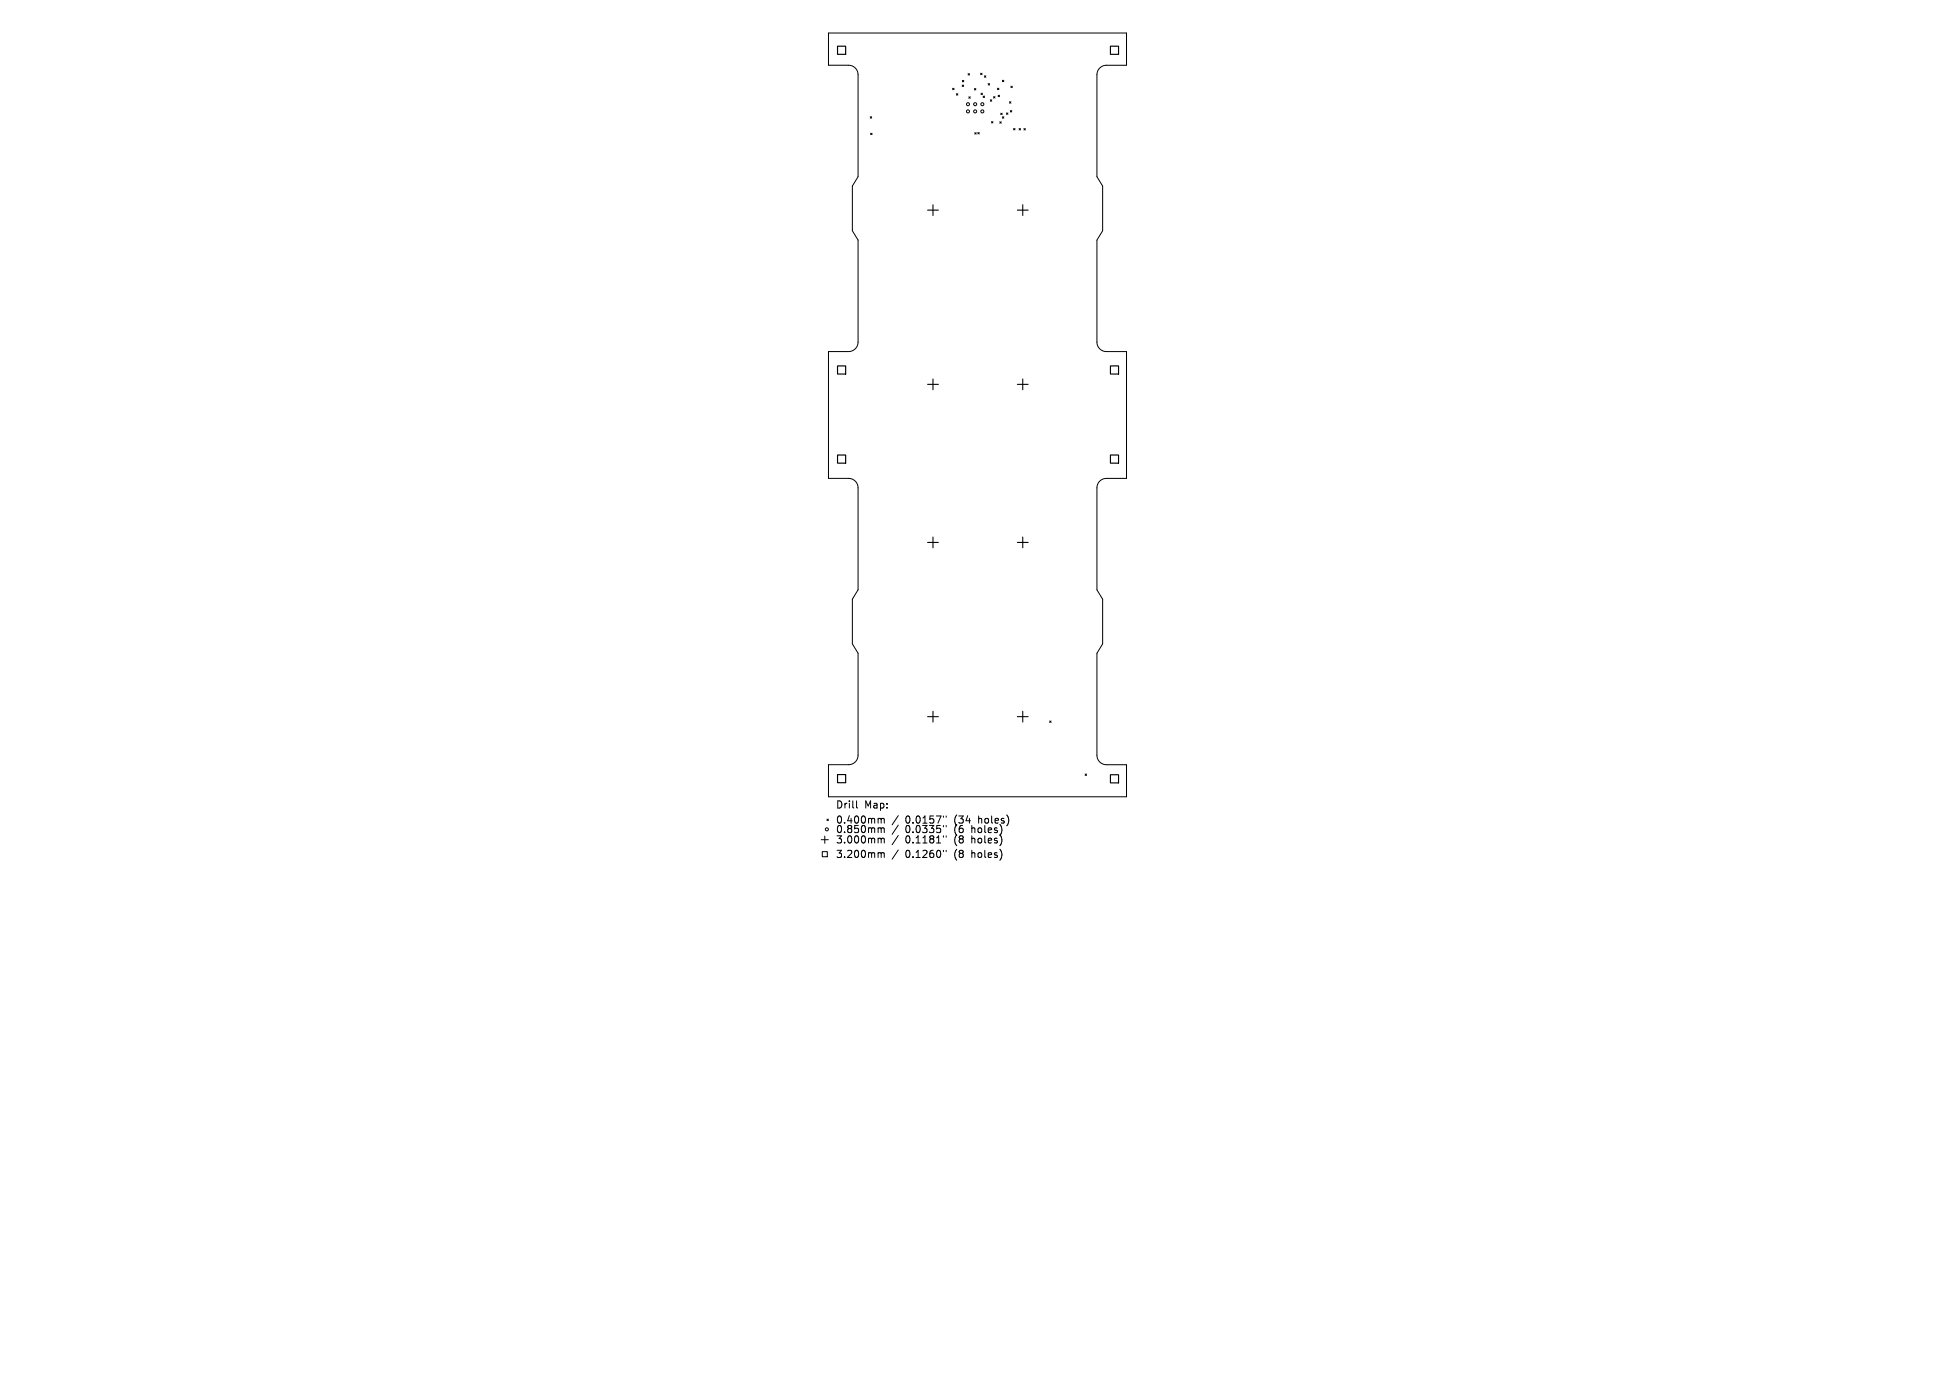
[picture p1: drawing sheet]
<svg xmlns="http://www.w3.org/2000/svg" width="297mm" height="210mm" viewBox="0 0 297 210" stroke-linecap="round" stroke-linejoin="round" font-family="sans-serif">
<defs><g id="words">
<g font-size="1.5">
<text x="126.9" y="122.9">Drill</text>
<text x="126.9" y="125.2">0.400mm</text>
<text x="131.3" y="122.9">Map:</text>
<text x="137.5" y="125.2">0.0157&quot;</text>
<text x="145" y="125.2">(34</text>
<text x="148.8" y="125.2">holes)</text>
<text x="126.9" y="126.6">0.850mm</text>
<text x="126.9" y="128.2">3.000mm</text>
<text x="126.9" y="130.4">3.200mm</text>
<text x="137.5" y="126.6">0.0335&quot;</text>
<text x="137.5" y="128.2">0.1181&quot;</text>
<text x="137.5" y="130.4">0.1260&quot;</text>
<text x="145" y="126.6">(6</text>
<text x="145" y="128.2">(8</text>
<text x="145" y="130.4">(8</text>
<text x="147.7" y="126.6">holes)</text>
<text x="147.7" y="128.2">holes)</text>
<text x="147.7" y="130.4">holes)</text>
</g>
</g></defs>
<g fill="none" stroke="#000" stroke-width=".15">
<path d="M125.9 5h45.2v4.9h-3a1.44 1.44 0 0 0-1.5 1.5v15.4l.9 1.5v6.7l-.9 1.5v15.4a1.44 1.44 0 0 0 1.5 1.5h3v19.2h-3a1.44 1.44 0 0 0-1.5 1.5v15.5l.9 1.4v6.8l-.9 1.4v15.5a1.44 1.44 0 0 0 1.5 1.4h3v4.9h-45.2v-4.9h3a1.44 1.44 0 0 0 1.5-1.4v-15.5l-.9-1.4v-6.8l.9-1.4v-15.5a1.44 1.44 0 0 0-1.5-1.5h-3v-19.2h3a1.44 1.44 0 0 0 1.5-1.5v-15.4l-.9-1.5v-6.8l.9-1.4v-15.4a1.44 1.44 0 0 0-1.5-1.5h-3zM132.2 17.7l.2 .2M132.4 17.7l-.2 .2M144.7 13.4l.2 .2M144.9 13.4l-.2 .2M145.3 14.2l.2 .2M145.5 14.2l-.2 .2M146.2 12.9l.2 .2M146.2 12.2l.2 .2M146.4 12.9l-.2 .2M146.4 12.2l-.2 .2M147.1 11.2l.2 .2"/>
<path d="M147.2 14.7l.2 .2M147.3 11.2l-.2 .2M147.4 14.7l-.2 .2M148 13.4l.3 .3M148.3 13.4l-.3 .3M149 11.1l.2 .2M149 14.1l.3 .3M149.2 11.1l-.2 .2M149.3 14.1l-.3 .3M149.4 14.6l.2 .2M149.6 11.5l.2 .2M149.6 14.6l-.2 .2"/>
<path d="M149.8 11.5l-.2 .2M150.1 12.7l.2 .2M150.3 12.7l-.2 .2M150.4 15.2l.3 .2M150.6 18.5l.2 .2M150.7 15.2l-.3 .2M150.8 18.5l-.2 .2M150.9 14.7l.3 .2M151.2 14.7l-.3 .2M151.5 13.4l.3 .2M151.6 14.5l.3 .2M151.8 13.4l-.3 .2"/>
<path d="M151.9 14.5l-.3 .2M151.9 18.5l.2 .2M152 17.2l.2 .2M152.1 18.5l-.2 .2M152.2 17.2l-.2 .2M152.3 17.7l.2 .2M152.3 12.2l.2 .2M152.5 17.7l-.2 .2M152.5 12.2l-.2 .2M152.9 17.1l.2 .3M153.1 17.1l-.2 .3M153.4 15.4l.2 .3"/>
<path d="M153.5 16.8l.2 .2M153.6 13.1l.2 .2M153.6 15.4l-.2 .3M153.7 16.8l-.2 .2M153.8 13.1l-.2 .2M154 19.5l.2 .2M154.2 19.5l-.2 .2M154.8 19.5l.2 .2M155 19.5l-.2 .2M155.6 19.5l.2 .2M155.8 19.5l-.2 .2M132.3 20.2l.2 .3"/>
<path d="M132.5 20.2l-.2 .3M148.1 20.1l.2 .3M148.3 20.1l-.2 .3M148.6 20.1l.2 .2M148.8 20.1l-.2 .2M159.5 109.5l.2 .2M159.7 109.5l-.2 .2M164.9 117.5l.2 .3M165.1 117.5l-.2 .3M124.8 127.5h1M124.9 129.3h.8v.8h-.8zM125.3 127v1.1"/>
<path d="M125.6 124.4l.2 .2M125.8 124.4l-.2 .2M130.1 121.6v.9l.2 .2M133.6 124.3l.3 .1M133.6 125.7l.3 .2M133.6 127.3l.3 .1M133.6 129.5l.3 .1M133.9 124.4l.1-.1h.3v.7M133.9 124.4v.6M133.9 125.9v.5M133.9 127.4v.6M133.9 129.6v.6"/>
<path d="M133.9 125.9l.1-.2 .3 .1v.6M133.9 127.4l.1-.1h.3v.7M133.9 129.6l.1-.1h.3v.7M136.5 123.9l-1 1.4M136.5 125.3l-1 1.4M136.5 126.9l-1 1.4M136.5 129.1l-1 1.4M143.3 123.9v.2M143.3 125.3v.3M143.3 126.9v.2M143.3 129.1v.2M143.7 123.9v.2"/>
<path d="M143.7 125.3v.3M143.7 126.9v.2M143.7 129.1v.2"/>
<circle cx="147.1" cy="15.8" r=".23"/>
<circle cx="147.1" cy="16.9" r=".23"/>
<circle cx="148.1" cy="15.8" r=".23"/>
<circle cx="148.1" cy="16.9" r=".23"/>
<circle cx="149.2" cy="15.8" r=".23"/>
<circle cx="149.2" cy="16.9" r=".23"/>
<circle cx="125.6" cy="125.9" r=".23"/>
</g>
<g fill="none" stroke="#000" stroke-width=".16">
<path d="M140.9 31.9h1.7M141.7 31.1v1.6M154.6 31.9h1.6M155.4 31.1v1.6M140.9 58.4h1.7M141.7 57.5v1.7M154.6 58.4h1.6M155.4 57.5v1.7M140.9 82.4h1.7M141.7 81.5v1.7M154.6 82.4h1.6M155.4 81.5v1.7"/>
<path d="M140.9 108.8h1.7M141.7 108v1.6M154.6 108.8h1.6M155.4 108v1.6"/>
</g>
<path d="M127.2 7h1.3v1.2h-1.3zM168.7 7h1.2v1.2h-1.2zM127.2 55.6h1.3v1.2h-1.3zM168.7 55.6h1.2v1.2h-1.2zM127.2 69.1h1.3v1.2h-1.3zM168.7 69.1h1.2v1.2h-1.2zM127.2 117.6h1.3v1.3h-1.3zM168.7 117.6h1.2v1.3h-1.2z" fill="none" stroke="#000" stroke-width=".17"/>
<use href="#words"/>
</svg>
